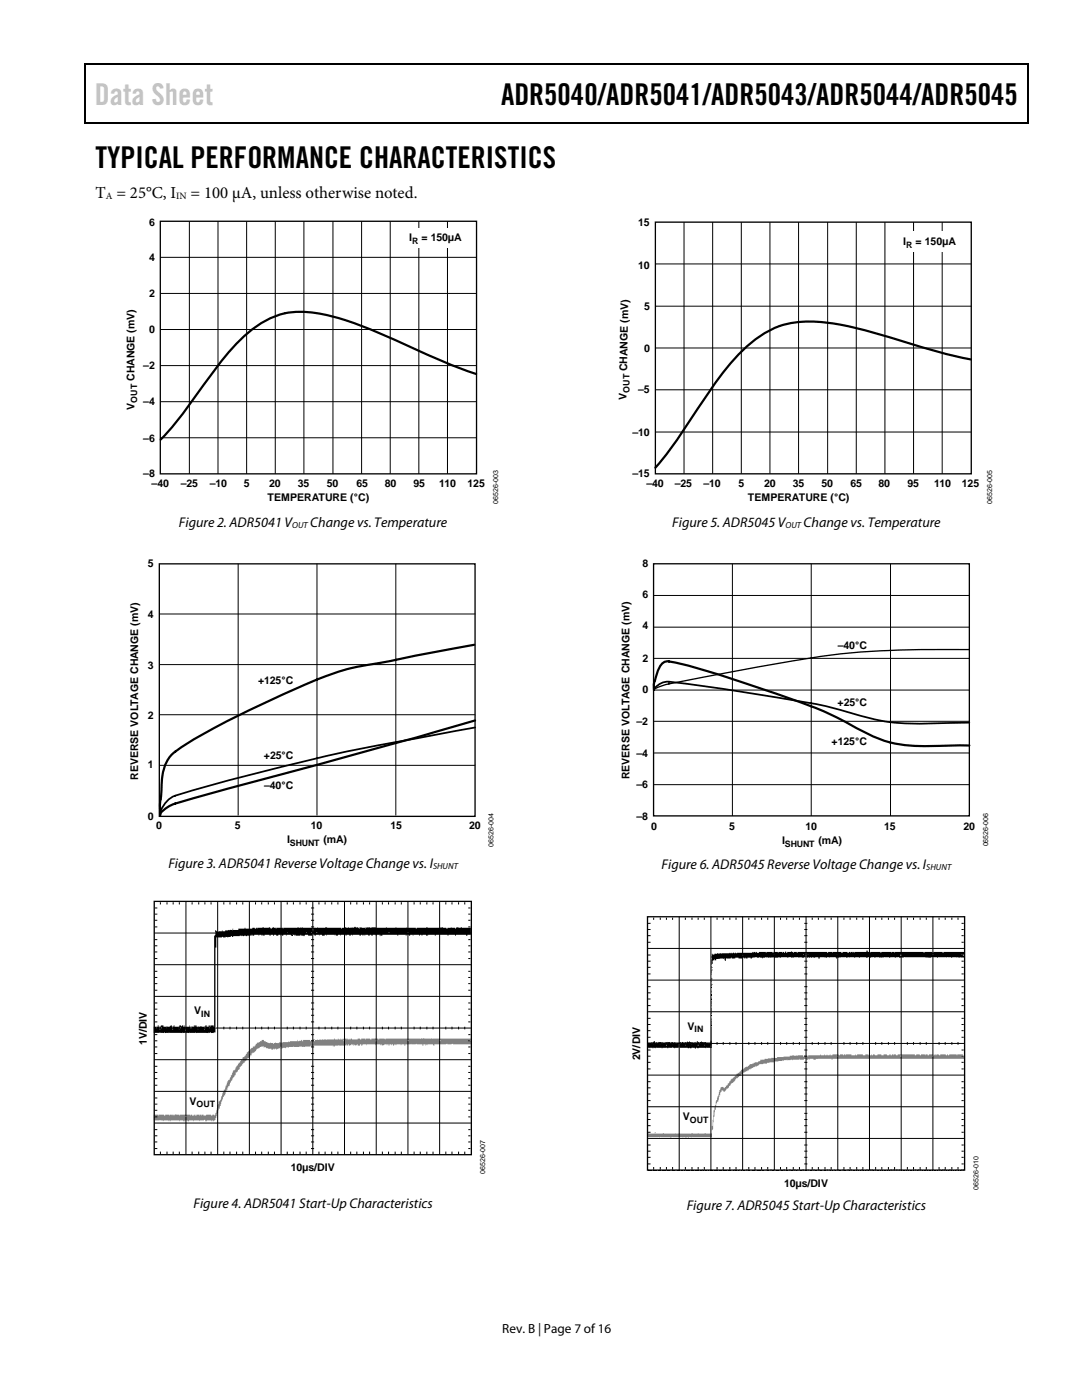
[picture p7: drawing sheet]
<svg xmlns="http://www.w3.org/2000/svg" width="216mm" height="279mm" viewBox="0 0 216 279" stroke-linecap="round" stroke-linejoin="round" font-family="sans-serif">
<defs><g id="words">
<text font-size="6" fill="#c1c1c1" x="18.9" y="21">Data Sheet</text>
<g font-size="6">
<text x="100" y="21">ADR5040/ADR5041/ADR5043/ADR5044/ADR5045</text>
<text x="19" y="33.6">TYPICAL PERFORMANCE CHARACTERISTICS</text>
</g>
<g font-size="3.3">
<text x="19" y="39.5">T = 25°C, I</text>
<text x="38" y="39.5">= 100 µA, unless otherwise noted.</text>
</g>
<g font-size="2.8">
<text x="35.7" y="105.2">Figure 2. ADR5041 V</text>
<text x="61.9" y="105.2">Change vs. Temperature</text>
<text x="134.2" y="105.2">Figure 5. ADR5045 V</text>
<text x="160.4" y="105.2">Change vs. Temperature</text>
<text x="33.6" y="173.2">Figure 3. ADR5041 Reverse Voltage Change vs. I</text>
<text x="132" y="173.5">Figure 6. ADR5045 Reverse Voltage Change vs. I</text>
<text x="38.6" y="241.1">Figure 4. ADR5041 Start-Up Characteristics</text>
<text x="137" y="241.4">Figure 7. ADR5045 Start-Up Characteristics</text>
</g>
<text font-size="2.6" x="100.2" y="266">Rev. B | Page 7 of 16</text>
<g font-size="2.1">
<text x="29.8" y="45">6</text>
<text x="127.3" y="45">15</text>
<text x="29.8" y="52.2">4</text>
<text x="81.6" y="48.2">I</text>
<text x="84.1" y="48.2">= 150µA</text>
<text x="127.3" y="53.6">10</text>
<text x="180.2" y="48.9">I</text>
<text x="182.7" y="48.9">= 150µA</text>
<text x="29.8" y="59.3">2</text>
<text x="128.5" y="61.8">5</text>
<text x="29.8" y="66.6">0</text>
<text x="128.5" y="70.2">0</text>
<text x="26.8" y="76" transform="rotate(-90 26.8 76)">CHANGE (mV)</text>
<text x="28.6" y="73.6">–2</text>
<text x="125.1" y="74" transform="rotate(-89 125.1 74)">CHANGE (mV)</text>
<text x="26.8" y="81.7" transform="rotate(-90 26.8 81.7)">V</text>
<text x="28.6" y="80.8">–4</text>
<text x="125" y="79.8" transform="rotate(-89 125 79.8)">V</text>
<text x="127.3" y="78.5">–5</text>
<text x="28.6" y="88.2">–6</text>
<text x="126.2" y="87">–10</text>
<text x="28.6" y="95.1">–8</text>
<text x="126.2" y="95.3">–15</text>
<text x="30.3" y="97.2">–40</text>
<text x="36.1" y="97.2">–25</text>
<text x="41.9" y="97.2">–10</text>
<text x="48.7" y="97.2">5</text>
<text x="53.4" y="100">TEMPERATURE (°C)</text>
<text x="53.7" y="97.2">20</text>
<text x="59.4" y="97.2">35</text>
<text x="65.2" y="97.2">50</text>
<text x="71.2" y="97.2">65</text>
<text x="76.8" y="97.2">80</text>
<text x="82.5" y="97.2">95</text>
<text x="87.6" y="97.2">110</text>
<text x="93.3" y="97.2">125</text>
<text x="129" y="97.2">–40</text>
<text x="134.6" y="97.2">–25</text>
<text x="140.4" y="97.2">–10</text>
<text x="147.3" y="97.2">5</text>
<text x="149.2" y="100">TEMPERATURE (°C)</text>
<text x="152.5" y="97.2">20</text>
<text x="158.2" y="97.2">35</text>
<text x="163.9" y="97.2">50</text>
<text x="169.7" y="97.2">65</text>
<text x="175.3" y="97.2">80</text>
<text x="181" y="97.2">95</text>
<text x="186.4" y="97.2">110</text>
<text x="191.9" y="97.2">125</text>
<text x="29.5" y="113.2">5</text>
<text x="128.2" y="113.2">8</text>
<text x="128.2" y="119.4">6</text>
<text x="29.5" y="123.4">4</text>
<text x="128.2" y="125.6">4</text>
<text x="167.2" y="129.4">–40°C</text>
<text x="29.5" y="133.4">3</text>
<text x="51.5" y="136.5">+125°C</text>
<text x="128.2" y="132.1">2</text>
<text x="29.5" y="143.5">2</text>
<text x="128.2" y="138.2">0</text>
<text x="167.1" y="140.8">+25°C</text>
<text x="127" y="144.8">–2</text>
<text x="165.9" y="148.8">+125°C</text>
<text x="27.6" y="155.6" transform="rotate(-90 27.6 155.6)">REVERSE VOLTAGE CHANGE (mV)</text>
<text x="29.5" y="153.3">1</text>
<text x="52.7" y="151.5">+25°C</text>
<text x="125.6" y="155.5" transform="rotate(-90 125.6 155.5)">REVERSE VOLTAGE CHANGE (mV)</text>
<text x="127" y="151.1">–4</text>
<text x="52.7" y="157.5">–40°C</text>
<text x="127" y="157.3">–6</text>
<text x="29.5" y="163.7">0</text>
<text x="31.2" y="165.5">0</text>
<text x="46.9" y="165.5">5</text>
<text x="62" y="165.5">10</text>
<text x="77.9" y="165.5">15</text>
<text x="93.6" y="165.5">20</text>
<text x="127" y="163.6">–8</text>
<text x="129.9" y="165.6">0</text>
<text x="145.5" y="165.6">5</text>
<text x="160.7" y="165.6">10</text>
<text x="176.4" y="165.6">15</text>
<text x="192.3" y="165.6">20</text>
<text x="57.3" y="168.2">I</text>
<text x="64.5" y="168.2">(mA)</text>
<text x="156" y="168.4">I</text>
<text x="163.3" y="168.4">(mA)</text>
<text x="38.8" y="202.4">V</text>
<text x="29.3" y="208.5" transform="rotate(-90 29.3 208.5)">1V/DIV</text>
<text x="137.2" y="205.5">V</text>
<text x="127.7" y="211.6" transform="rotate(-90 127.7 211.6)">2V/DIV</text>
<text x="37.8" y="220.4">V</text>
<text x="136.2" y="223.5">V</text>
<text x="58" y="233.7">10µs/DIV</text>
<text x="156.5" y="236.8">10µs/DIV</text>
</g>
<g font-size="1.9">
<text x="21.1" y="39.7">A</text>
<text x="35.2" y="39.7">IN</text>
</g>
<g font-size="1.8">
<text x="82.2" y="48.7">R</text>
<text x="180.8" y="49.4">R</text>
<text x="27.4" y="80.3" transform="rotate(-90 27.4 80.3)">OUT</text>
<text x="125.6" y="78.4" transform="rotate(-89 125.6 78.4)">OUT</text>
<text x="58.3" y="105.4">OUT</text>
<text x="156.8" y="105.4">OUT</text>
<text x="57.9" y="168.7">SHUNT</text>
<text x="86.4" y="173.4">SHUNT</text>
<text x="156.6" y="168.9">SHUNT</text>
<text x="184.8" y="173.6">SHUNT</text>
<text x="40.2" y="202.9">IN</text>
<text x="138.6" y="206">IN</text>
<text x="39.2" y="221">OUT</text>
<text x="137.6" y="224">OUT</text>
</g>
<g font-size="1.4">
<text x="99.4" y="100.6" transform="rotate(-90 99.4 100.6)">06526-003</text>
<text x="198" y="100.6" transform="rotate(-90 198 100.6)">06526-005</text>
<text x="98.5" y="168.9" transform="rotate(-90 98.5 168.9)">06526-004</text>
<text x="197.2" y="168.9" transform="rotate(-90 197.2 168.9)">06526-006</text>
<text x="96.8" y="234.3" transform="rotate(-90 96.8 234.3)">06526-007</text>
<text x="195.3" y="237.5" transform="rotate(-90 195.3 237.5)">06526-010</text>
</g>
</g></defs>
<path d="M16.9 12.7h.2v1h-.2zM16.9 12.7h.2v.3h-.2zM82.5 12.7h.3v.3h-.3zM205.1 12.7h.2v1h-.2zM205.1 12.7h.2v.3h-.2zM16.9 24.4h.2v.3h-.2zM82.3 24.4h.2v.3h-.2zM205.1 24.4h.2v.3h-.2z" fill="#000"/>
<path d="M17 13.7v10.7M17.1 12.8h65.4M82.8 12.8h122.3M205.2 13.7v10.7M17.1 24.5h188" fill="none" stroke="#000" stroke-width=".25"/>
<path d="M95 74.6a233.3 233.3 0 0 1-19.4-8.2 42.5 42.5 0 0 0-15.4-4.2 15.5 15.5 0 0 0-11 4.5 68.9 68.9 0 0 0-9.9 12l-3.5 4.7-3.7 4.3" fill="none" stroke="#000" stroke-width=".44"/>
<path d="M32 44.2h63.1v50.4h-63.1z" fill="none" stroke="#000" stroke-width=".26"/>
<g fill="none" stroke="#000" stroke-width=".2">
<path d="M32 51.4h63.1M32 58.6h63.1M37.8 44.2v50.4M43.5 44.2v50.4M49.2 44.2v50.4M54.9 44.2v50.4M60.6 44.2v50.4M66.4 44.2v50.4M72.2 44.2v50.4M77.9 44.2v50.4M83.6 44.2v50.4M89.3 44.2v50.4"/>
<path d="M32 65.8h63.1M32 73h63.1M32 80.2h63.1M32 87.4h63.1"/>
</g>
<path d="M80.7 45.5h12.4v3.9h-12.4z" fill="#fff"/>
<path d="M94.6 128.7l-17.3 3.3a53.3 53.3 0 0 0-17.9 5.3 172 172 0 0 0-23.6 12.1 7.5 7.5 0 0 0-3.5 6.8l-.1 2a15.1 15.1 0 0 0-.2 4.4M94.8 143.8l-11.8 3.4-46.4 12.7a8 8 0 0 0-4.5 2.3l-.1 .5" fill="none" stroke="#000" stroke-width=".44"/>
<path d="M94.8 145.2l-15.7 2.9a418.9 418.9 0 0 0-44.7 10.9 5.6 5.6 0 0 0-2.4 3.3v.3" fill="none" stroke="#000" stroke-width=".35"/>
<path d="M31.8 112.5h63v50.4h-63z" fill="none" stroke="#000" stroke-width=".26"/>
<path d="M47.5 112.5v50.2M63.3 112.5v50.2M79 112.5v50.2M31.8 132.6h63M31.8 122.5h63M31.8 152.7h63M31.8 142.6h63" fill="none" stroke="#000" stroke-width=".2"/>
<g fill="#000">
<path d="M58.3 186.7l.2 .1z" fill-rule="evenodd"/>
<path d="M42.9 185.7l.7 .2 .1-.1 .6 .1v-.2l.1 .2h.5v-.2l.6-.1 .9 .1v-.4l.1 .1v.2h1.1v-.3h1.2v-.1h.2v.1h1.4v-.1h.4v.1h.3v-.1h.2v.1v-.1l1.1-.1 .3 .1 1.2-.1 .1 .2h.2l.2-.2 .6 .1v.1l.1-.1h1.3l.1 .1v-.1h2.8v-.1l.3 .1 .4-.1h.5v.1h2.7l.1-.1 1.5 .1 .1-.1h.4l.1 .1h2.6v.1h.2v-.1h.6v-.1l.3 .1 .3-.1 .3 .1 .3-.1 .7 .1v-.2l.2-.1 .2 .3h.5v.1l.1-.2 1.2 .1v.1l.1-.2 .2 .1v-.1l.9 .1v-.1h.9l.1 .1 1.9-.1 4 .1 .2-.1 1.8 .1v.1h.2v-.1h1.8v-.1l.2 .1 .1-.1 .2 .1 2.9-.1 .1 .1h.5v.1h.3v-.1h.6v-.1l.9 .1v.1h.2l.1-.2 2.9 .1v1.4h-.7v.1h-.3v-.1h-2v.1h-.2v-.1h-1.3v.1h-.2v-.1h-2.4v.1h-.1v-.1h-1.4v.1h-.1v-.1l-.1 .1h-.2v-.1h-.7v.1h-.2v-.1h-.3v.1h-.2v-.1h-1.1v.1a.44 .44 0 0 0-.8 0h-.1v-.1h-.5v.1h-.1v-.1h-1.5v.1h-.2v-.1h-3v.1h-.3l-.1-.1v.2h-.1v-.2h-.6v.1h-.2v-.1h-.6v.1h-.3v-.1h-.3v.1h-.3v-.1h-.6v.1l-.1-.1h-.3v.1h-.2v-.1h-.3v.1h-.3v-.1h-1.4v.1l-.1-.1h-.2v.1h-.3v-.1h-.5v.1l-.1-.1h-.2v.1h-.2v-.1h-.7v.1a.44 .44 0 0 0-.7 0h-.2v-.1h-.2v.1l-.1-.1h-1.7v.1v-.1h-.3v.1h-.5a.44 .44 0 0 0-.7 0v-.1h-.6v.1h-.2v-.1h-.3v-.3h-.2v.4h-.9v-.1h-.6l-.1 .2-.6-.1v-.1h-.1v.1h-1v-.1h-.2v.1a.35 .35 0 0 0-.6 0h-.2v-.1h-.9v.1a.44 .44 0 0 0-.7 0h-.1v-.1h-.3v.1l-.1-.1h-.3v.1h-.5v-.1h-.4v.1h-.2v-.1h-.5v.1h-.2v-.1h-1l-.1 .1v-.1v.1h-.3v-.1h-.2v.1a.35 .35 0 0 0-.6 0v-.1h-.9v.1h-.3v-.1l-.5 .1-.1-.1v.2l-.4-.1-.1 .1-1.5-.1-1.3 .1v.2l-.4-.2v.2h-.5l-.1 .1-.2-.1-.3 .1h-.5l-.1-.1-.1 .1h-1.1v2h-.2v16.9h-.4v.2h-.4l-.1-.2-.3 .2-.2-.2-.2 .2h-2.2l-.2-.2-.1 .2h-1l-.1-.2-.2 .2h-1.1l-.1-.2-.1 .2-2.5-.2-.2 .2h-.7v-.2l-.2 .2h-.7v-.2l-1.3 .1v-1.2h.8v-.3h.2v.3h.4v-.3h.5v.3h1.3l.1-.3h.3v.3h.3v-.3h.2v.3h1v-.3h.3v.2l.5-.2v.3h.2l.1-.3 .1 .4v-.1a.59 .59 0 0 0 .8-.3v.3h.9v-.3h.2v.3v-.3h.3v.3h.8v-.1l.2 .1h.8v-.3h.2v.3h.3v-.3l.1 .3h.2v-.3h.2v.3h.1v-.3h.5l.1 .3v-18.2l.3-.1zM62.3 185.3v.3h.2v-.3zM62.3 185.7v.2h.2v-.2zM57.3 186l.1 .2zM61.1 186l.1 .2zM62.2 186l-.1 .2h.1zM63.1 186v.2h.2v-.2zM77.5 186v.2h.2v-.2zM81.3 186v.2h.2v-.2zM31.1 205l.1 .3zM31.8 205v.3h.2v-.3zM32.1 205v.3h.2v-.3zM33.1 205l.1 .3zM34.4 205v.3h.2v-.3zM35.7 205v.2l.1 .1zM35.9 205v.3h.1v-.3zM38 205l-.1 .2 .2 .1zM38.2 205v.3h.1v-.3zM39.5 205l.1 .3zM40.7 205v.3h.3v-.3zM41.8 205v.3zM36.9 205.3l.1 .1zM31.8 205.4l.2 .1zM34.4 205.4l.2 .1zM35.7 205.4l.1 .1zM39.5 205.4l.1 .1zM40.7 205.4l.2 .1zM36.9 205.5l.1 .3zM36.9 206h.1z" fill-rule="evenodd"/>
</g>
<path d="M30.7 222.5h1v.1v-.1h1v.1h.3v-.1h.8v.1l.1-.1h.4v.1l.1-.1h.2v.1h.2l.2-.2 .8 .1v.1l.1-.1h2.1v.1l.1-.1h.2v.1h.4v-.1h.2v.1h.1v-.1h.2v.1l.1-.1h.4l.1 .1v-.1h.3v.1a.35 .35 0 0 1 .6 0h.4v-.1h1v.1l.6-.1v.1h.2l.1-.5h.2l-.1-.5h.2v-1h.2l.1-.8h.2l.1-.2a.59 .59 0 0 0 .2-.8h.2l.1-.7 .3-.2v-.4h.2l.1-.8h.2l.2-.9h.1v-.3h.3l.1-.5h.2a.35 .35 0 0 1 .2-.5l.2-.9 .4-.1 .1-.5h.2v-.3l.3-.1v-.3l.4-.3 .3-.7h.2l-.1 .2 .1 .1-.1-.3 .1-.3h.3l.1-.3 .3-.1v-.3h.1v-.2l.6-.4 .1-.4 .6-.2v-.2h.3l.5-.8h.4l.2-.3h.3v-.3h.5v.3h.3v.2l.6 .2 .4-.1 .1 .1h.4v.1h.2l.2-.2 .7 .1 .3-.3v.2l1.7-.1v-.2l.2 .2v-.2h1.5v-.3l.1 .3 .7-.1v-.2h.2v.3h.2v-.3h.6a.65 .65 0 0 1 .9 .3h.2v-.3l.1 .9h.1l.1-.6h.4v-.3h3.7v-.2h.2v.2h.6v-.2l.1 .2h.5v-.2v.2h.2v-.2l.1 .2h.2v-.2l.1 .2 .1-.2h.4v.2l.1-.2h.2v.2h.2v-.2l.1 .2h.3v-.2h.2v.2h1.2v-.2h.4v.2h.3v-.2h.8l.1 .2v-.2h.8v.2h.3v-.2h.6l.1-.1 .1 .1h.6v.2h.2v-.2h1.1l.1 .2v-.2h7l.1-.1 .2 .1 .3-.1 .2 .1h1.3l.1-.1 .1 .1h7.8v.2h-.4v.3l.3-.1 .1 .2v.5h-3.5v-.1h-.4l-.7 .1-.4-.1-2.3 .1v.3h-.2l-.1-.3h-1.1v.2l-.3-.2-.1 .3a.22 .22 0 0 0-.2-.3 .22 .22 0 0 0-.2 .3l-.2-.1v-.2l-1.1-.1-2.3 .1v.3h-.2v-.3h-.6v.2l-.1-.2h-.9v.2l-.4-.2-.1 .3h-.2v-.3h-.3v.2v-.2h-.4v.3h-.2v-.3h-.2v.2l-.1-.2h-.5v.2l-.3 .1-.3-.1v-.2l-.1 .2-.1-.2h-.9v.2l-.1-.2h-1.7v.2l-.1-.2h-.8v.3h-.2v-.3h-.3v.3h-.4v-.3l-.5 .3-.2-.1v-.2l-.1 .3-.1-.1v-.2h-.2v.2l-.2-.2v.2l-.5 .1v-.3h-.2v.3h-.2l-.1-.3-.2 .3-1.4-.1-.7 .1v.2h-.2v-.2l-.1 .2v-.2h-4.3v.2h-.2l-.1-.2v.2h-1.1h-2.3v-.1v.1h-.9v.2l-.5-.2v.3l-.6-.1-.1 .1h-.8l-.3 .1v.2h-.2v-.2h-.3v.2l-.3-.2v.2h-.3v-.2l-1.1-.1-.1-.3h-.3v.2v-.2h-.6l-.6 .4h-.2l-.6 .8h-.3v.2h-.2v.3h-.3v.3l-.2 .1v.1l-.5 .2v.3h-.1v.2h-.3v.3h-.3l-.2 .3 .1 .2-.6 .4v.4l-.3 .1v.4h-.2v.1h-.2a.47 .47 0 0 1-.3 .6v.3l-.3 .1-.2 .6-.2 .2v.3h-.2l-.1 .7h-.3v.2h-.1v.4l-.2 .1v.4h-.2l-.1 .7-.2 .1v.2h-.2l-.2 .9h-.2l-.1 .9h-.1l-.1 .3 .1 .2h-.3l-.1 .9h-.2l-.1 1h-.2v.4l-.4 .1v.2h-.1v-.2h-.3v.2l-.1-.2h-.9v.2h-.2l-.1-.3-1.1 .1v.2l-.1-.2h-1v.2l-.1-.2h-.9v.2h-.2v-.2h-.7v.2h-.2v-.2h-.7v.2l-.1-.2h-1.7v.2l-.1-.2h-.2v.2l-.1-.2h-.5a.51 .51 0 0 0-.7 .2v-.2l-.5-.1-1.3 .1zM68.6 207.5v.3h.2v-.3zM75 207.5v.3h.2v-.3zM81.3 207.5v.3h.3v-.3zM87.6 207.5v.3h.3v-.3zM55.9 208.9v.2h.3v-.2zM49.7 210.1v.2h.1v-.2zM30.9 222.7l.1 .2zM36.9 222.7v.2h.3v-.2z" fill-rule="evenodd" fill="#818181"/>
<path d="M62.5 207.5h.3z" fill-rule="evenodd" fill="#000"/>
<path d="M130.8 44.3h63v50.3h-63zM30.8 179.9h63.3v50.5h-63.3z" fill="none" stroke="#000" stroke-width=".26"/>
<g fill="none" stroke="#000" stroke-width=".2">
<path d="M130.8 52.7h63M136.5 44.3v50.3M142.2 44.3v50.3M147.9 44.3v50.3M153.6 44.3v50.3M159.3 44.3v50.3M165.1 44.3v50.3M170.9 44.3v50.3M176.6 44.3v50.3M182.3 44.3v50.3M188 44.3v50.3M130.8 77.8h63"/>
<path d="M130.8 69.4h63M130.8 61.1h63M130.8 86.2h63M37.1 179.9v50.5M43.4 179.9v50.5M49.8 179.9v50.5M56.1 179.9v50.5M62.4 179.9v50.5M68.7 179.9v50.5M75.1 179.9v50.5M81.4 179.9v50.5M87.7 179.9v50.5"/>
<path d="M30.8 186.2h63.3M30.8 192.5h63.3M30.8 198.8h63.3M30.9 181.2h.5M30.9 182.4h.5M30.9 183.7h.5M30.9 185h.5M30.9 187.5h.5M30.9 188.8h.5M30.9 190h.5M30.9 191.3h.5M30.9 193.8h.5"/>
<path d="M30.9 195.1h.5M30.9 196.3h.5M30.9 197.6h.5M32 180.1v.4M33.3 180.1v.4M34.6 180.1v.4M35.8 180.1v.4M38.3 180.1v.4M39.7 180.1v.4M40.9 180.1v.4M42.1 180.1v.4M44.7 180.1v.4"/>
<path d="M45.9 180.1v.4M47.2 180.1v.4M48.4 180.1v.4M51 180.1v.4M52.2 180.1v.4M53.5 180.1v.4M54.8 180.1v.4M57.3 180.1v.4M58.5 180.1v.4M59.9 180.1v.4M61.1 180.1v.4M62.1 181.2h.6"/>
<path d="M62.1 182.4h.6M62.1 183.7h.6M62.1 185h.6M62.1 187.5h.6M62.1 188.8h.6M62.1 190h.6M62.1 191.3h.6M62.1 193.8h.6M62.1 195.1h.6M62.1 196.3h.6M62.1 197.6h.6M63.6 180.1v.4"/>
<path d="M64.9 180.1v.4M66.2 180.1v.4M67.4 180.1v.4M70 180.1v.4M71.2 180.1v.4M72.5 180.1v.4M73.8 180.1v.4M76.3 180.1v.4M77.5 180.1v.4M78.8 180.1v.4M80.1 180.1v.4M82.6 180.1v.4"/>
<path d="M83.9 180.1v.4M85.2 180.1v.4M86.4 180.1v.4M89 180.1v.4M90.2 180.1v.4M91.5 180.1v.4M92.7 180.1v.4M93.4 181.2h.5M93.4 182.4h.5M93.4 183.7h.5M93.4 185h.5M93.4 187.5h.5"/>
<path d="M93.4 188.8h.5M93.4 190h.5M93.4 191.3h.5M93.4 193.8h.5M93.4 195.1h.5M93.4 196.3h.5M93.4 197.6h.5M30.8 205.2h63.3M30.8 211.5h63.3M30.8 217.8h63.3M30.9 200.2h.5M30.9 201.4h.5"/>
<path d="M30.9 202.6h.5M30.9 203.9h.5M30.9 206.5h.5M30.9 207.7h.5M30.9 208.9h.5M30.9 210.3h.5M30.9 212.8h.5M30.9 214h.5M30.9 215.3h.5M30.9 216.6h.5M30.9 219.1h.5M32 204.9v.5"/>
<path d="M33.3 204.9v.5M34.6 204.9v.5M35.8 204.9v.5M38.3 204.9v.5M39.7 204.9v.5M40.9 204.9v.5M42.1 204.9v.5M44.7 204.9v.5M45.9 204.9v.5M47.2 204.9v.5M48.4 204.9v.5M51 204.9v.5"/>
<path d="M52.2 204.9v.5M53.5 204.9v.5M54.8 204.9v.5M57.3 204.9v.5M58.5 204.9v.5M59.9 204.9v.5M61.1 204.9v.5M62.1 200.2h.6M62.1 201.4h.6M62.1 202.6h.6M62.1 203.9h.6M62.1 206.5h.6"/>
<path d="M62.1 207.7h.6M62.1 208.9h.6M62.1 210.3h.6M62.1 212.8h.6M62.1 214h.6M62.1 215.3h.6M62.1 216.6h.6M62.1 219.1h.6M63.6 204.9v.5M64.9 204.9v.5M66.2 204.9v.5M67.4 204.9v.5"/>
<path d="M70 204.9v.5M71.2 204.9v.5M72.5 204.9v.5M73.8 204.9v.5M76.3 204.9v.5M77.5 204.9v.5M78.8 204.9v.5M80.1 204.9v.5M82.6 204.9v.5M83.9 204.9v.5M85.2 204.9v.5M86.4 204.9v.5"/>
<path d="M89 204.9v.5M90.2 204.9v.5M91.5 204.9v.5M92.7 204.9v.5M93.4 200.2h.5M93.4 201.4h.5M93.4 202.6h.5M93.4 203.9h.5M93.4 206.5h.5M93.4 207.7h.5M93.4 208.9h.5M93.4 210.3h.5"/>
<path d="M93.4 212.8h.5M93.4 214h.5M93.4 215.3h.5M93.4 216.6h.5M93.4 219.1h.5M30.8 224.1h63.3M30.9 220.4h.5M30.9 221.6h.5M30.9 222.9h.5M30.9 225.4h.5M30.9 226.7h.5M30.9 227.9h.5"/>
<path d="M30.9 229.2h.5M32 229.8v.6M33.3 229.8v.6M34.6 229.8v.6M35.8 229.8v.6M38.3 229.8v.6M39.7 229.8v.6M40.9 229.8v.6M42.1 229.8v.6M44.7 229.8v.6M45.9 229.8v.6M47.2 229.8v.6"/>
<path d="M48.4 229.8v.6M51 229.8v.6M52.2 229.8v.6M53.5 229.8v.6M54.8 229.8v.6M57.3 229.8v.6M58.5 229.8v.6M59.9 229.8v.6M61.1 229.8v.6M62.1 220.4h.6M62.1 221.6h.6M62.1 222.9h.6"/>
<path d="M62.1 225.4h.6M62.1 226.7h.6M62.1 227.9h.6M62.1 229.2h.6M63.6 229.8v.6M64.9 229.8v.6M66.2 229.8v.6M67.4 229.8v.6M70 229.8v.6M71.2 229.8v.6M72.5 229.8v.6M73.8 229.8v.6"/>
<path d="M76.3 229.8v.6M77.5 229.8v.6M78.8 229.8v.6M80.1 229.8v.6M82.6 229.8v.6M83.9 229.8v.6M85.2 229.8v.6M86.4 229.8v.6M89 229.8v.6M90.2 229.8v.6M91.5 229.8v.6M92.7 229.8v.6"/>
<path d="M93.4 220.4h.5M93.4 221.6h.5M93.4 222.9h.5M93.4 225.4h.5M93.4 226.7h.5M93.4 227.9h.5M93.4 229.2h.5"/>
</g>
<path d="M193.7 71.7a215 215 0 0 1-19.5-5.3 39.8 39.8 0 0 0-15.4-2.1 18.1 18.1 0 0 0-11 6 83.9 83.9 0 0 0-9.9 13.2l-3.5 5.2-3.6 4.6" fill="none" stroke="#000" stroke-width=".44"/>
<path d="M179.3 46.2h12.4v4h-12.4z" fill="#fff"/>
<path d="M130.4 112.5h63v50.3h-63zM193.4 129.6a196.8 196.8 0 0 0-30.2 1.5l-13 2.2-17.2 3.3a6.1 6.1 0 0 0-2.5 1v.1" fill="none" stroke="#000" stroke-width=".26"/>
<path d="M130.5 137.7v-.3a4.3 4.3 0 0 1 3-1.4 472.6 472.6 0 0 1 32 5.1l2.4 .7a45.2 45.2 0 0 0 16.3 2.6l9.2-.2" fill="none" stroke="#000" stroke-width=".35"/>
<path d="M130.5 137.7v-.4a10.3 10.3 0 0 1 1.4-4.7 2.02 2.02 0 0 1 2.6-.4 244.9 244.9 0 0 1 24.8 7.8 77.7 77.7 0 0 1 13.8 6.4 24.5 24.5 0 0 0 13 2.5l7.3-.1" fill="none" stroke="#000" stroke-width=".44"/>
<path d="M130.4 118.8h63M146.1 112.5v50.3M161.9 112.5v50.3M177.7 112.5v50.3M130.4 137.7h63M130.4 131.4h63M130.4 125.2h63M130.4 156.6h63M130.4 150.3h63M130.4 144h63" fill="none" stroke="#000" stroke-width=".2"/>
<g fill="#000">
<path d="M141.9 197.1l.1 .1z" fill-rule="evenodd"/>
<path d="M141.9 198.3l.1 .2z" fill-rule="evenodd"/>
<path d="M141.9 198.7l.1 .1z" fill-rule="evenodd"/>
<path d="M141.9 199.5l.1 .1z" fill-rule="evenodd"/>
<path d="M141.9 192.8l.1 .3h.2l-.2 .2z" fill-rule="evenodd"/>
<path d="M141.9 194.3l.1 .2z" fill-rule="evenodd"/>
<path d="M141.9 195.2l.3 .1-.2 .2z" fill-rule="evenodd"/>
<path d="M141.9 195.7l.1 .3z" fill-rule="evenodd"/>
<path d="M141.9 197.7l.1 .4z" fill-rule="evenodd"/>
<path d="M141.9 199.1l.1 .3z" fill-rule="evenodd"/>
<path d="M141.9 196.3l.3 .2-.2 .1v.2h-.1z" fill-rule="evenodd"/>
<path d="M141.9 199.7l.1 .8z" fill-rule="evenodd"/>
<path d="M141.9 193.5h.3v.2h-.2v.5z" fill-rule="evenodd"/>
<path d="M142 190.3h.2v.2h.4v-.2l.4 .1 .1-.2 .4 .2v-.2h.5v.2l.1-.2h1.9v-.1l.1 .1 .2-.1 .2 .1 .3-.1 .1 .1 .3-.1 2.9 .1v-.2h.2v.2l.1-.2h.2v.2l.1-.2h.3v.2h.4v-.2h1.4v.2l.1-.2h1.3v.2h.1v-.2h.9v.2l.1-.2h.8l.1 .2v-.2h.2v.2h.2l.1-.3h.2v.3h.2v-.2h.8v-.1l.3 .1v.2h.2v-.2h.6v.2h.2v-.2h5.9v.2h.1v-.2h.9v.2l.1-.2h1.7v.2h.2v-.2h1v.2h.3v-.2h.2v.2l.1-.2h.5v.2v-.2h.2l.1 .2v-.2h2.4v-.3h.2v.3h.5v.2l.1-.2h2v.2h.2v-.2h2v.2l.1-.2h.5v.2l.1-.2h5.7v.2h.2v-.2h1.6v.2h.1v-.2h1.9v.2h.2v-.2h4.1v.5h-.3v.3h.3l-.1 .3-2.2-.1-.1 .1-.3-.1h-.6l-.1 .1-.2-.1h-1.5l-.1 .1-.3-.1-1.1 .1h-1.1l-.1-.1h-4.1l-.1 .1h-.4v-.1l-.1 .1h-.5l-.1-.1-.5 .1-.4-.1-.8 .1-.3-.1h-.9l-.1 .1h-.9v-.1h-.6l-.1 .1-.3-.1-.6 .1-2.1-.1-.3 .1-.7-.1-.3 .1-.7-.1-.1 .1h-.8v-.1h-1l-.1 .1-.7-.1v.3h-.2a.27 .27 0 0 0-.1-.3 .27 .27 0 0 0-.3 0h-2.8v.3h-.3v-.3l-1.9 .1-.1-.1-.3 .1-.1-.2h-.1v.2l-.2-.1-.1 .1h-1.2l-.1-.1-.8 .1h-.5l-.1-.1-.5 .1h-3v-.1l-.1 .1h-1.3v-.1l-.8 .1v.2v-.2l-.5-.1-.1 .1-1.1-.1-.4 .1v.2h-.2v-.2h-.7v.2h-.2v-.2h-.2v.2h-.2v-.2h-.4v.2h-.7v-.2l-1.4 .2v-.2h-.2v.2h-.9l-.1 .5-.2-.2-.1-.3-.1 .1-.7-.1v.1l-.2-.1-.1 .1h-.5v.2h-.3v-.2v.2h-.2a.32 .32 0 0 0-.2 .6l-.3 .4zM160.8 190.2l.1 .1zM148.1 190.5v.3h.2v-.3zM154.4 190.5l.2 .1zM160.2 190.5l.2 .1zM160.7 190.5v.3h.3v-.3zM161.2 190.5l.1 .1zM167 190.5l.1 .1zM173.4 190.5v.3h.2v-.3zM179.6 190.5v.3h.3v-.3zM186.1 190.5l.1 .1zM191.9 190.5l.1 .1z" fill-rule="evenodd"/>
<path d="M129.1 208.1h1.3v-.3h.3v.3h.7l.1-.2 1.3 .2v-.2l.1 .5h.1l.1-.3 .1-.2h.4l.1 .2 .3-.2 .2 .2v.3l.1-.3 .3-.1 1.5 .1 .1-.2 .1 .2a.33 .33 0 0 1 .4 0 .33 .33 0 0 1 .1 .3v-.3h.2l.1-.3 .1 .2h.3v-.2h.1v.2h.4v.4h.1v-.3h.5l.1-.2 .3 .2v-.3l.5 .3 .4-.1 .1-.2v.2l.5 .1 .1 .3v-.4l1.2 .1v-.4h.1l.1-2.8v4.2l-2.9 .1-.2-.1-.1 .2-.2-.2-1.4 .1v-.1h-1.6v-.2h-.2v.2l-.8 .1-.4-.3v.2h-.8l-.1 .1-.2-.1h-.9v.1l-.2-.1h-1l-.1 .1-.2-.1-.2 .1-1.2-.1-.2 .1v-.9h.2zM131.7 208.1v.3l.1-.3zM139.2 208.1v.3h.2v-.3zM129.6 208.1l.1 .2zM129.9 208.1l.1 .2zM130.2 208.1l.1 .2zM130.4 208.1l.1 .3zM130.7 208.1l-.1 .2h.2zM130.9 208.1v.2h.1v-.2zM131.1 208.1v.2h.2v-.2zM131.9 208.1l.1 .2zM132.2 208.1l.1 .2zM132.7 208.1l.1 .2zM133.2 208.1v.2h.1v-.2zM133.7 208.1v.2h.2v-.2zM133.9 208.1l.1 .2zM134.5 208.1l.1 .2zM134.7 208.1l.1 .2zM134.9 208.1v.2h.2v-.2zM135.4 208.1v.2h.2v-.2zM135.7 208.1v.2h.2v-.2zM136 208.1l.1 .2zM136.5 208.1l.1 .2zM137 208.1v.2h.1zM137.5 208.1v.2h.1v-.2zM137.7 208.1v.2h.2v-.2zM138.5 208.1l.1 .2zM138.8 208.1l.1 .2zM139.5 208.1v.2h.2v-.2zM139.7 208.1v.2h.2v-.2zM140.3 208.1l.1 .2zM140.8 208.1l.1 .2zM141.2 208.1v.2h.2v-.2zM141.5 208.1v.2h.2v-.2zM135.4 208.4v.2h.2v-.2zM132.9 208.6l.2 .1zM136.8 208.6v.1zM139.2 208.6l.2 .1zM140.5 208.6l.1 .1zM135.4 208.7v.2h.2v-.2zM141.8 208.7v.2h.1v-.2z" fill-rule="evenodd"/>
<path d="M141.9 202.6l.1 .2z" fill-rule="evenodd"/>
<path d="M141.9 204.6l.1 .2z" fill-rule="evenodd"/>
<path d="M141.9 200.6l.1 .3z" fill-rule="evenodd"/>
<path d="M141.9 201.1l.1 .6z" fill-rule="evenodd"/>
<path d="M141.9 201.8l.1 .6z" fill-rule="evenodd"/>
<path d="M141.9 203.2l.1 .5z" fill-rule="evenodd"/>
<path d="M141.9 203.8l.1 .8z" fill-rule="evenodd"/>
</g>
<path d="M143.8 217l.5-.1 .1 .3h.2v-.2l.2-.1v-.2l.4-.1v-.3h.2l.4-.9 .4-.1 .5-.7h.3v-.3l.5-.2 .1-.2 .3-.2-.1-.2 .6-.1 .2-.4 .6-.1v-.2h.2l.3-.3 .7-.1v-.2l.3-.1h.6v-.2l.4-.1v-.2l.1 .1 .1-.1h.7v-.2h.5l.1-.1h.7l.1-.1h1v-.1l2.6-.1v-.2l.5-.1h.9v.1l.2-.1h1v.3h.3v-.3h.2v.3h.6v-.3h2.4v-.2h.1v.2h.6v-.2l.1 .2h.5v-.2a.44 .44 0 0 0 .7 0v.2h.4v-.2h1.2v.2h.3v-.2h.6v.2h.2v-.2h.3v.2v-.2h1.2v.2h.8v-.2l.1 .2h.2v-.2h1.2v.2h.5l.1-.2a.41 .41 0 0 1 .4 0 .41 .41 0 0 1 .2 .5h.2v-.3h.2v-.2l.1 .2 .6-.2a.43 .43 0 0 0 .7 0h.7v.2h.4v-.2h.7v.2h.4v-.2h.3v.2h.3v-.2h.2v.2l.1-.2h.5v.2h.3v-.2h3.4v.2h.3v-.2h.7v.2h.3v-.2h.8v.2l.1-.2h.4v.2h.3v-.2h.8l-.2 .5h.2v-.3h.3v-.2h.2v.2h.2v-.2h.5v.2h.2v-.2h1.1v.2h.3v-.2h.1v.2h.3v-.2h1.5v.2l.1-.2h1.1l.1 .3-.3-.1v.3a.35 .35 0 0 1 .4 0 .35 .35 0 0 1 0 .4h-26.2v.2h-.2v-.2h-3.1v.2h-.5v-.2h-.7l-.1 .2v-.2h-.2v.2h-.4v-.3h-.1l-.1 .1h-.3v.2h-.8l-.1-.2v.2h-1.3v.1l-.1-.1-.9 .1-.2-.1-.6 .1v.1l-.3-.1v.1l-1.7 .1v.2l-1.4 .1v.2l-1.5 .1-.1 .2-.4 .1v.2l-.3-.2v.2l-.4 .1v.2h-.5v.2h-.3l-.1 .2h-.3v.2l-.5 .1v.1h-.2l-.1 .3-.5 .1-.1 .3h-.2l-.3 .5h-.2l-.1 .2h-.2l-.1 .4-.3 .1-.1 .2-.4 .2v.3l-.3 .2-.1 .4-.5 .1v.2l-.2 .1-.1 .3h-.2l-.1-.3h-.3l-.1 .3a.45 .45 0 0 0-.2 .7h-.2l-.2 1.2h-.1l-.1 .4h-.2l-.1 1.3h-.2v.4v1h-.2l-.1 2.5-.3 .1v-.8h.2l.2-3.1h.2v-1h.2v-.8l.1-.2h.2v-.6l.1-.2h.1l.1-.9 .2-.1-.1-.3h.2zM167 210.6v.3h.3v-.2zM179.6 210.6v.3l.3 .1v-.4zM160.8 211v.1h.1v-.1z" fill-rule="evenodd" fill="#818181"/>
<g fill="#000">
<path d="M173.4 210.4h.2v.2h-.2z" fill-rule="evenodd"/>
<path d="M130.6 226.1h.2z" fill-rule="evenodd"/>
</g>
<path d="M129.1 226.1l5.7 .2v-.2l.2 .2 .4-.2 2.4 .2 .1-.2h.4v.2l2.5-.2 1.1 .2 .1-.2v.8h-3.8l-.2 .1-.1-.1h-.4l-.1 .2a.23 .23 0 0 0-.1-.2 .23 .23 0 0 0-.3 .1l-7.7-.1-.2 .1z" fill-rule="evenodd" fill="#818181"/>
<g fill="#000">
<path d="M129.3 233.4l.1 .2z" fill-rule="evenodd"/>
<path d="M129.6 233.4v.2z" fill-rule="evenodd"/>
<path d="M129.7 233.4h.2v.2h-.2z" fill-rule="evenodd"/>
<path d="M130 233.4h.2v.2h-.2z" fill-rule="evenodd"/>
<path d="M130.3 233.4h.1v.2h-.1z" fill-rule="evenodd"/>
<path d="M130.5 233.4h.2v.2h-.2z" fill-rule="evenodd"/>
<path d="M130.8 233.4l.1 .2z" fill-rule="evenodd"/>
<path d="M131 233.4l.1 .2z" fill-rule="evenodd"/>
<path d="M131.3 233.4l.1 .2z" fill-rule="evenodd"/>
<path d="M131.6 233.4l.1 .2z" fill-rule="evenodd"/>
<path d="M131.7 233.4h.2v.2h-.2z" fill-rule="evenodd"/>
<path d="M132 233.4h.2v.2h-.2z" fill-rule="evenodd"/>
<path d="M132.3 233.4h.2v.2h-.2z" fill-rule="evenodd"/>
<path d="M132.5 233.4h.2v.2h-.2z" fill-rule="evenodd"/>
<path d="M132.8 233.4l.1 .2z" fill-rule="evenodd"/>
<path d="M133.1 233.4l.1 .2z" fill-rule="evenodd"/>
<path d="M133.3 233.4l.1 .2z" fill-rule="evenodd"/>
<path d="M133.6 233.4l.1 .2z" fill-rule="evenodd"/>
<path d="M133.9 233.4v.2l-.1-.1z" fill-rule="evenodd"/>
<path d="M134 233.4h.2v.2h-.2z" fill-rule="evenodd"/>
<path d="M134.3 233.4h.2v.2h-.2z" fill-rule="evenodd"/>
<path d="M134.6 233.4h.1v.2h-.1z" fill-rule="evenodd"/>
<path d="M134.8 233.4l.1 .2z" fill-rule="evenodd"/>
<path d="M135.1 233.4l.1 .2z" fill-rule="evenodd"/>
<path d="M135.4 233.4v.2z" fill-rule="evenodd"/>
<path d="M135.6 233.4l.1 .2z" fill-rule="evenodd"/>
<path d="M135.9 233.4l.1 .2z" fill-rule="evenodd"/>
<path d="M136.1 233.4h.1v.2h-.1z" fill-rule="evenodd"/>
<path d="M136.6 233.4h.2v.2h-.2z" fill-rule="evenodd"/>
<path d="M136.8 233.4h.2v.2h-.2z" fill-rule="evenodd"/>
<path d="M137.1 233.4l.1 .2z" fill-rule="evenodd"/>
<path d="M137.4 233.4l.1 .2z" fill-rule="evenodd"/>
<path d="M137.6 233.4l.1 .2z" fill-rule="evenodd"/>
<path d="M137.9 233.4l.1 .2z" fill-rule="evenodd"/>
<path d="M138.1 233.4h.2v.2h-.2z" fill-rule="evenodd"/>
<path d="M138.3 233.4h.2v.2h-.2z" fill-rule="evenodd"/>
<path d="M138.6 233.4h.2v.2h-.2z" fill-rule="evenodd"/>
<path d="M138.9 233.4h.1v.2h-.1z" fill-rule="evenodd"/>
<path d="M139.1 233.4l.1 .2z" fill-rule="evenodd"/>
<path d="M139.4 233.4l.1 .2z" fill-rule="evenodd"/>
<path d="M139.7 233.4v.2z" fill-rule="evenodd"/>
<path d="M139.9 233.4l.1 .2z" fill-rule="evenodd"/>
<path d="M140.2 233.4l.1 .2-.2-.1z" fill-rule="evenodd"/>
<path d="M140.4 233.4h.1v.2h-.1z" fill-rule="evenodd"/>
<path d="M140.6 233.4h.2v.2h-.2z" fill-rule="evenodd"/>
<path d="M140.9 233.4h.2v.2h-.2z" fill-rule="evenodd"/>
<path d="M141.4 233.4l.1 .2z" fill-rule="evenodd"/>
<path d="M141.7 233.4l.1 .2z" fill-rule="evenodd"/>
<path d="M141.9 233.4l.1 .2z" fill-rule="evenodd"/>
<path d="M142.2 233.4l.1 .2z" fill-rule="evenodd"/>
<path d="M142.4 233.4h.2v.2h-.2z" fill-rule="evenodd"/>
<path d="M142.6 233.4h.2v.2h-.2z" fill-rule="evenodd"/>
<path d="M142.9 233.4h.2v.2h-.2z" fill-rule="evenodd"/>
<path d="M143.2 233.4h.1v.2h-.1z" fill-rule="evenodd"/>
<path d="M143.4 233.4l.1 .2z" fill-rule="evenodd"/>
<path d="M143.7 233.4l.1 .2z" fill-rule="evenodd"/>
<path d="M144 233.4l.1 .2z" fill-rule="evenodd"/>
<path d="M144.2 233.4l.1 .2z" fill-rule="evenodd"/>
<path d="M144.4 233.4h.2v.2h-.2z" fill-rule="evenodd"/>
<path d="M144.7 233.4h.1v.2h-.1z" fill-rule="evenodd"/>
<path d="M144.9 233.4h.2v.2h-.2z" fill-rule="evenodd"/>
<path d="M145.2 233.4h.2v.2h-.2z" fill-rule="evenodd"/>
<path d="M145.5 233.4v.2z" fill-rule="evenodd"/>
<path d="M145.7 233.4l.1 .2z" fill-rule="evenodd"/>
<path d="M146.2 233.4l.1 .2z" fill-rule="evenodd"/>
<path d="M146.5 233.4l.1 .2-.2-.1z" fill-rule="evenodd"/>
<path d="M146.7 233.4h.2v.2h-.2z" fill-rule="evenodd"/>
<path d="M147 233.4h.1v.2h-.1z" fill-rule="evenodd"/>
<path d="M147.2 233.4h.2v.2h-.2z" fill-rule="evenodd"/>
<path d="M147.5 233.4l.1 .2z" fill-rule="evenodd"/>
<path d="M148 233.4l.1 .2z" fill-rule="evenodd"/>
<path d="M148.3 233.4l.1 .2z" fill-rule="evenodd"/>
<path d="M148.5 233.4l.1 .2z" fill-rule="evenodd"/>
<path d="M148.9 233.4h.2v.2h-.2z" fill-rule="evenodd"/>
<path d="M149.2 233.4h.2v.2h-.2z" fill-rule="evenodd"/>
<path d="M149.5 233.4h.2v.2h-.2z" fill-rule="evenodd"/>
<path d="M150 233.4l.1 .2z" fill-rule="evenodd"/>
<path d="M150.3 233.4l.1 .2z" fill-rule="evenodd"/>
<path d="M150.6 233.4v.2z" fill-rule="evenodd"/>
<path d="M151 233.4h.2v.2h-.2z" fill-rule="evenodd"/>
<path d="M151.3 233.4h.1v.2h-.1z" fill-rule="evenodd"/>
<path d="M151.5 233.4h.2v.2h-.2z" fill-rule="evenodd"/>
<path d="M151.8 233.4l.1 .2z" fill-rule="evenodd"/>
<path d="M152.1 233.4v.2z" fill-rule="evenodd"/>
<path d="M152.3 233.4l.1 .2z" fill-rule="evenodd"/>
<path d="M152.8 233.4l.1 .2-.1-.1z" fill-rule="evenodd"/>
<path d="M153 233.4h.2v.2h-.2z" fill-rule="evenodd"/>
<path d="M153.3 233.4h.2v.2h-.2z" fill-rule="evenodd"/>
<path d="M153.7 233.4l.3 .1-.3 .1z" fill-rule="evenodd"/>
<path d="M154.1 233.4l.1 .2z" fill-rule="evenodd"/>
<path d="M154.3 233.4l.1 .2z" fill-rule="evenodd"/>
<path d="M154.9 233.4l.1 .2z" fill-rule="evenodd"/>
<path d="M155 233.4h.2v.2h-.2z" fill-rule="evenodd"/>
<path d="M155.3 233.4h.2v.2h-.2z" fill-rule="evenodd"/>
<path d="M155.8 233.4h.2v.2h-.2z" fill-rule="evenodd"/>
<path d="M156.1 233.4l.1 .2z" fill-rule="evenodd"/>
<path d="M156.4 233.4h.2v.2h-.2z" fill-rule="evenodd"/>
<path d="M156.9 233.4l.1 .2z" fill-rule="evenodd"/>
<path d="M157.1 233.4h.1v.2h-.1z" fill-rule="evenodd"/>
<path d="M157.5 233.4h.3v.2h-.3z" fill-rule="evenodd"/>
<path d="M157.9 233.4h.1v.2h-.1z" fill-rule="evenodd"/>
<path d="M158.1 233.4l.1 .2z" fill-rule="evenodd"/>
<path d="M158.5 233.4h.2v.2h-.2z" fill-rule="evenodd"/>
<path d="M158.9 233.4l.1 .2z" fill-rule="evenodd"/>
<path d="M159.2 233.4l.1 .2-.2-.1z" fill-rule="evenodd"/>
<path d="M159.6 233.4h.2v.2h-.2z" fill-rule="evenodd"/>
<path d="M159.9 233.4h.1v.2h-.1z" fill-rule="evenodd"/>
<path d="M160.1 233.4h.3v.2h-.3z" fill-rule="evenodd"/>
<path d="M160.7 233.4l.1 .2z" fill-rule="evenodd"/>
<path d="M160.9 233.4l.1 .2z" fill-rule="evenodd"/>
<path d="M161.2 233.4h.2v.2h-.2z" fill-rule="evenodd"/>
<path d="M161.6 233.4h.2v.2h-.2z" fill-rule="evenodd"/>
<path d="M161.9 233.4h.2v.2h-.2z" fill-rule="evenodd"/>
<path d="M162.3 233.4h.2v.2l-.2-.1z" fill-rule="evenodd"/>
<path d="M162.7 233.4l.1 .2z" fill-rule="evenodd"/>
<path d="M162.9 233.4l.1 .2z" fill-rule="evenodd"/>
<path d="M163.3 233.4h.3v.2h-.3z" fill-rule="evenodd"/>
<path d="M163.7 233.4h.1v.2h-.1z" fill-rule="evenodd"/>
<path d="M163.9 233.4h.2v.2h-.2z" fill-rule="evenodd"/>
<path d="M164.4 233.4l.1 .2z" fill-rule="evenodd"/>
<path d="M164.7 233.4l.1 .2z" fill-rule="evenodd"/>
<path d="M165 233.4h.2v.2h-.2z" fill-rule="evenodd"/>
<path d="M165.5 233.4l.1 .2-.2-.1z" fill-rule="evenodd"/>
<path d="M165.7 233.4h.1v.2h-.1z" fill-rule="evenodd"/>
<path d="M166.1 233.4l.1 .2z" fill-rule="evenodd"/>
<path d="M166.5 233.4l.1 .2z" fill-rule="evenodd"/>
<path d="M166.7 233.4l.1 .2z" fill-rule="evenodd"/>
<path d="M167.1 233.4h.2v.2h-.2z" fill-rule="evenodd"/>
<path d="M167.5 233.4l.1 .2z" fill-rule="evenodd"/>
<path d="M167.7 233.4h.2v.2h-.2z" fill-rule="evenodd"/>
<path d="M168.1 233.4h.3v.2h-.3z" fill-rule="evenodd"/>
<path d="M168.5 233.4h.2v.2h-.2z" fill-rule="evenodd"/>
<path d="M168.7 233.4l.1 .2z" fill-rule="evenodd"/>
<path d="M169.1 233.4h.3v.2h-.3z" fill-rule="evenodd"/>
<path d="M169.5 233.4l.1 .2z" fill-rule="evenodd"/>
<path d="M169.7 233.4h.3v.2h-.3z" fill-rule="evenodd"/>
<path d="M170.2 233.4h.2v.2h-.2z" fill-rule="evenodd"/>
<path d="M170.5 233.4h.2v.2h-.2z" fill-rule="evenodd"/>
<path d="M170.9 233.4h.1v.2h-.1z" fill-rule="evenodd"/>
<path d="M171.3 233.4l.1 .2z" fill-rule="evenodd"/>
<path d="M171.6 233.4v.2z" fill-rule="evenodd"/>
<path d="M171.9 233.4h.3v.2h-.3z" fill-rule="evenodd"/>
<path d="M172.3 233.4h.1v.2h-.1z" fill-rule="evenodd"/>
<path d="M172.5 233.4h.2v.2h-.2z" fill-rule="evenodd"/>
<path d="M172.9 233.4h.2v.2h-.2z" fill-rule="evenodd"/>
<path d="M173.3 233.4l.1 .2z" fill-rule="evenodd"/>
<path d="M173.6 233.4h.2v.2h-.2z" fill-rule="evenodd"/>
<path d="M173.9 233.4h.3v.2h-.3z" fill-rule="evenodd"/>
<path d="M174.3 233.4h.2v.2h-.2z" fill-rule="evenodd"/>
<path d="M174.5 233.4h.3v.2h-.3z" fill-rule="evenodd"/>
<path d="M175.1 233.4l.1 .2z" fill-rule="evenodd"/>
<path d="M175.3 233.4l.1 .2z" fill-rule="evenodd"/>
<path d="M175.7 233.4h.2v.2h-.2z" fill-rule="evenodd"/>
<path d="M176 233.4h.2v.2h-.2z" fill-rule="evenodd"/>
<path d="M176.3 233.4h.2v.2h-.2z" fill-rule="evenodd"/>
<path d="M176.7 233.4l.1 .2z" fill-rule="evenodd"/>
<path d="M177.1 233.4l.1 .2z" fill-rule="evenodd"/>
<path d="M177.4 233.4v.2z" fill-rule="evenodd"/>
<path d="M177.7 233.4h.3v.2h-.3z" fill-rule="evenodd"/>
<path d="M178.2 233.4v.2l-.1-.1z" fill-rule="evenodd"/>
<path d="M178.3 233.4h.3v.2h-.3z" fill-rule="evenodd"/>
<path d="M178.8 233.4h.2v.2h-.2z" fill-rule="evenodd"/>
<path d="M179.1 233.4l.1 .2z" fill-rule="evenodd"/>
<path d="M179.4 233.4h.2v.2h-.2z" fill-rule="evenodd"/>
<path d="M179.9 233.4l.1 .2z" fill-rule="evenodd"/>
<path d="M180.2 233.4l.1 .2z" fill-rule="evenodd"/>
<path d="M180.5 233.4l.1 .2z" fill-rule="evenodd"/>
<path d="M180.9 233.4h.2v.2h-.2z" fill-rule="evenodd"/>
<path d="M181.1 233.4h.2v.2h-.2z" fill-rule="evenodd"/>
<path d="M181.5 233.4h.2v.2h-.2z" fill-rule="evenodd"/>
<path d="M181.9 233.4l.1 .2z" fill-rule="evenodd"/>
<path d="M182.2 233.4l.1 .2z" fill-rule="evenodd"/>
<path d="M182.5 233.4h.3v.2h-.3z" fill-rule="evenodd"/>
<path d="M182.9 233.4h.2v.2h-.2z" fill-rule="evenodd"/>
<path d="M183.2 233.4h.2v.2h-.2z" fill-rule="evenodd"/>
<path d="M183.5 233.4h.3v.2h-.3z" fill-rule="evenodd"/>
<path d="M184 233.4v.2z" fill-rule="evenodd"/>
<path d="M184.3 233.4h.2v.2h-.2z" fill-rule="evenodd"/>
<path d="M184.7 233.4h.1v.2h-.1z" fill-rule="evenodd"/>
<path d="M184.9 233.4h.2v.2h-.2z" fill-rule="evenodd"/>
<path d="M185.4 233.4v.2z" fill-rule="evenodd"/>
<path d="M185.7 233.4l.1 .2z" fill-rule="evenodd"/>
<path d="M186 233.4l.1 .2z" fill-rule="evenodd"/>
<path d="M186.3 233.4h.2v.2h-.2z" fill-rule="evenodd"/>
<path d="M186.7 233.4h.2v.2h-.2z" fill-rule="evenodd"/>
<path d="M186.9 233.4h.2v.2h-.2z" fill-rule="evenodd"/>
<path d="M187.4 233.4h.2v.2h-.2z" fill-rule="evenodd"/>
<path d="M187.7 233.4l.1 .2z" fill-rule="evenodd"/>
<path d="M188 233.4h.3v.2h-.3z" fill-rule="evenodd"/>
<path d="M188.3 233.4h.3v.2h-.3z" fill-rule="evenodd"/>
<path d="M188.7 233.4h.2v.2h-.2z" fill-rule="evenodd"/>
<path d="M189.1 233.4l.1 .2z" fill-rule="evenodd"/>
<path d="M189.4 233.4h.3v.2h-.3z" fill-rule="evenodd"/>
<path d="M189.8 233.4v.2z" fill-rule="evenodd"/>
<path d="M190.1 233.4h.2v.2h-.2z" fill-rule="evenodd"/>
<path d="M190.5 233.4l.1 .2z" fill-rule="evenodd"/>
<path d="M190.8 233.4l.1 .2-.2-.1z" fill-rule="evenodd"/>
<path d="M191.2 233.4v.2z" fill-rule="evenodd"/>
<path d="M191.5 233.4h.2v.2h-.2z" fill-rule="evenodd"/>
<path d="M191.8 233.4h.2v.2h-.2z" fill-rule="evenodd"/>
<path d="M192.1 233.4h.3v.2h-.3z" fill-rule="evenodd"/>
</g>
<path d="M129.2 183h63.3v50.5h-63.3z" fill="none" stroke="#000" stroke-width=".26"/>
<g fill="none" stroke="#000" stroke-width=".2">
<path d="M129.2 195.6h63.3M129.2 189.3h63.3M129.3 199.4h.5M129.3 196.9h.5M129.3 198.1h.5M129.3 193.1h.5M129.3 194.4h.5M129.3 188h.5M129.3 190.6h.5M129.3 191.8h.5M129.3 185.5h.5M129.3 186.7h.5"/>
<path d="M129.3 184.3h.5M130.4 183.1v.5M131.7 183.1v.5M133 183.1v.5M134.2 183.1v.5M135.5 183v50.5M136.8 183.1v.5M138.1 183.1v.5M139.3 183.1v.5M140.5 183.1v.5M141.9 183v50.5M143.1 183.1v.5"/>
<path d="M144.3 183.1v.5M145.6 183.1v.5M146.9 183.1v.5M148.2 183v50.5M149.4 183.1v.5M150.6 183.1v.5M152 183.1v.5M153.2 183.1v.5M154.5 183v50.5M155.7 183.1v.5M157 183.1v.5M158.3 183.1v.5"/>
<path d="M159.5 183.1v.5M160.5 199.4h.6M160.5 194.4h.6M160.5 196.9h.6M160.5 198.1h.6M160.5 191.8h.6M160.5 193.1h.6M160.5 190.6h.6M160.5 186.7h.6M160.5 188h.6M160.5 184.3h.6M160.5 185.5h.6"/>
<path d="M160.8 183v50.5M162.1 183.1v.5M163.3 183.1v.5M164.6 183.1v.5M165.8 183.1v.5M167.2 183v50.5M168.4 183.1v.5M169.6 183.1v.5M170.9 183.1v.5M172.2 183.1v.5M173.5 183v50.5M174.7 183.1v.5"/>
<path d="M176 183.1v.5M177.3 183.1v.5M178.5 183.1v.5M179.8 183v50.5M181.1 183.1v.5M182.3 183.1v.5M183.6 183.1v.5M184.8 183.1v.5M186.1 183v50.5M187.4 183.1v.5M188.6 183.1v.5M189.9 183.1v.5"/>
<path d="M191.2 183.1v.5M191.9 196.9h.4M191.9 198.1h.4M191.9 199.4h.4M191.9 191.8h.4M191.9 193.1h.4M191.9 194.4h.4M191.9 184.3h.4M191.9 185.5h.4M191.9 186.7h.4M191.9 188h.4M191.9 190.6h.4"/>
<path d="M129.2 208.2h63.3M129.2 214.6h63.3M129.2 201.9h63.3M129.3 219.6h.5M129.3 218.3h.5M129.3 215.9h.5M129.3 217.1h.5M129.3 212h.5M129.3 213.3h.5M129.3 207h.5M129.3 209.6h.5M129.3 210.8h.5"/>
<path d="M129.3 204.5h.5M129.3 205.7h.5M129.3 200.7h.5M129.3 203.2h.5M130.4 208v.5M131.7 208v.5M133 208v.5M134.2 208v.5M136.8 208v.5M138.1 208v.5M139.3 208v.5M140.5 208v.5"/>
<path d="M143.1 208v.5M144.3 208v.5M145.6 208v.5M146.9 208v.5M149.4 208v.5M150.6 208v.5M152 208v.5M153.2 208v.5M155.7 208v.5M157 208v.5M158.3 208v.5M159.5 208v.5"/>
<path d="M160.5 218.3h.6M160.5 219.6h.6M160.5 213.3h.6M160.5 215.9h.6M160.5 217.1h.6M160.5 210.8h.6M160.5 212h.6M160.5 207h.6M160.5 209.6h.6M160.5 205.7h.6M160.5 203.2h.6M160.5 204.5h.6"/>
<path d="M160.5 200.7h.6M162.1 208v.5M163.3 208v.5M164.6 208v.5M165.8 208v.5M168.4 208v.5M169.6 208v.5M170.9 208v.5M172.2 208v.5M174.7 208v.5M176 208v.5M177.3 208v.5"/>
<path d="M178.5 208v.5M181.1 208v.5M182.3 208v.5M183.6 208v.5M184.8 208v.5M187.4 208v.5M188.6 208v.5M189.9 208v.5M191.2 208v.5M191.9 215.9h.4M191.9 217.1h.4M191.9 218.3h.4"/>
<path d="M191.9 219.6h.4M191.9 210.8h.4M191.9 212h.4M191.9 213.3h.4M191.9 203.2h.4M191.9 204.5h.4M191.9 205.7h.4M191.9 207h.4M191.9 209.6h.4M191.9 200.7h.4M129.2 227.2h63.3M129.2 220.9h63.3"/>
<path d="M129.3 231h.5M129.3 232.3h.5M129.3 226h.5M129.3 228.5h.5M129.3 229.7h.5M129.3 223.4h.5M129.3 224.7h.5M129.3 222.2h.5M130.4 232.9v.5M131.7 232.9v.5M133 232.9v.5M134.2 232.9v.5"/>
<path d="M136.8 232.9v.5M138.1 232.9v.5M139.3 232.9v.5M140.5 232.9v.5M143.1 232.9v.5M144.3 232.9v.5M145.6 232.9v.5M146.9 232.9v.5M149.4 232.9v.5M150.6 232.9v.5M152 232.9v.5M153.2 232.9v.5"/>
<path d="M155.7 232.9v.5M157 232.9v.5M158.3 232.9v.5M159.5 232.9v.5M160.5 232.3h.6M160.5 229.7h.6M160.5 231h.6M160.5 226h.6M160.5 228.5h.6M160.5 224.7h.6M160.5 222.2h.6M160.5 223.4h.6"/>
<path d="M162.1 232.9v.5M163.3 232.9v.5M164.6 232.9v.5M165.8 232.9v.5M168.4 232.9v.5M169.6 232.9v.5M170.9 232.9v.5M172.2 232.9v.5M174.7 232.9v.5M176 232.9v.5M177.3 232.9v.5M178.5 232.9v.5"/>
<path d="M181.1 232.9v.5M182.3 232.9v.5M183.6 232.9v.5M184.8 232.9v.5M187.4 232.9v.5M188.6 232.9v.5M189.9 232.9v.5M191.2 232.9v.5M191.9 229.7h.4M191.9 231h.4M191.9 232.3h.4M191.9 223.4h.4"/>
<path d="M191.9 224.7h.4M191.9 226h.4M191.9 228.5h.4M191.9 222.2h.4"/>
</g>
<use href="#words"/>
</svg>
